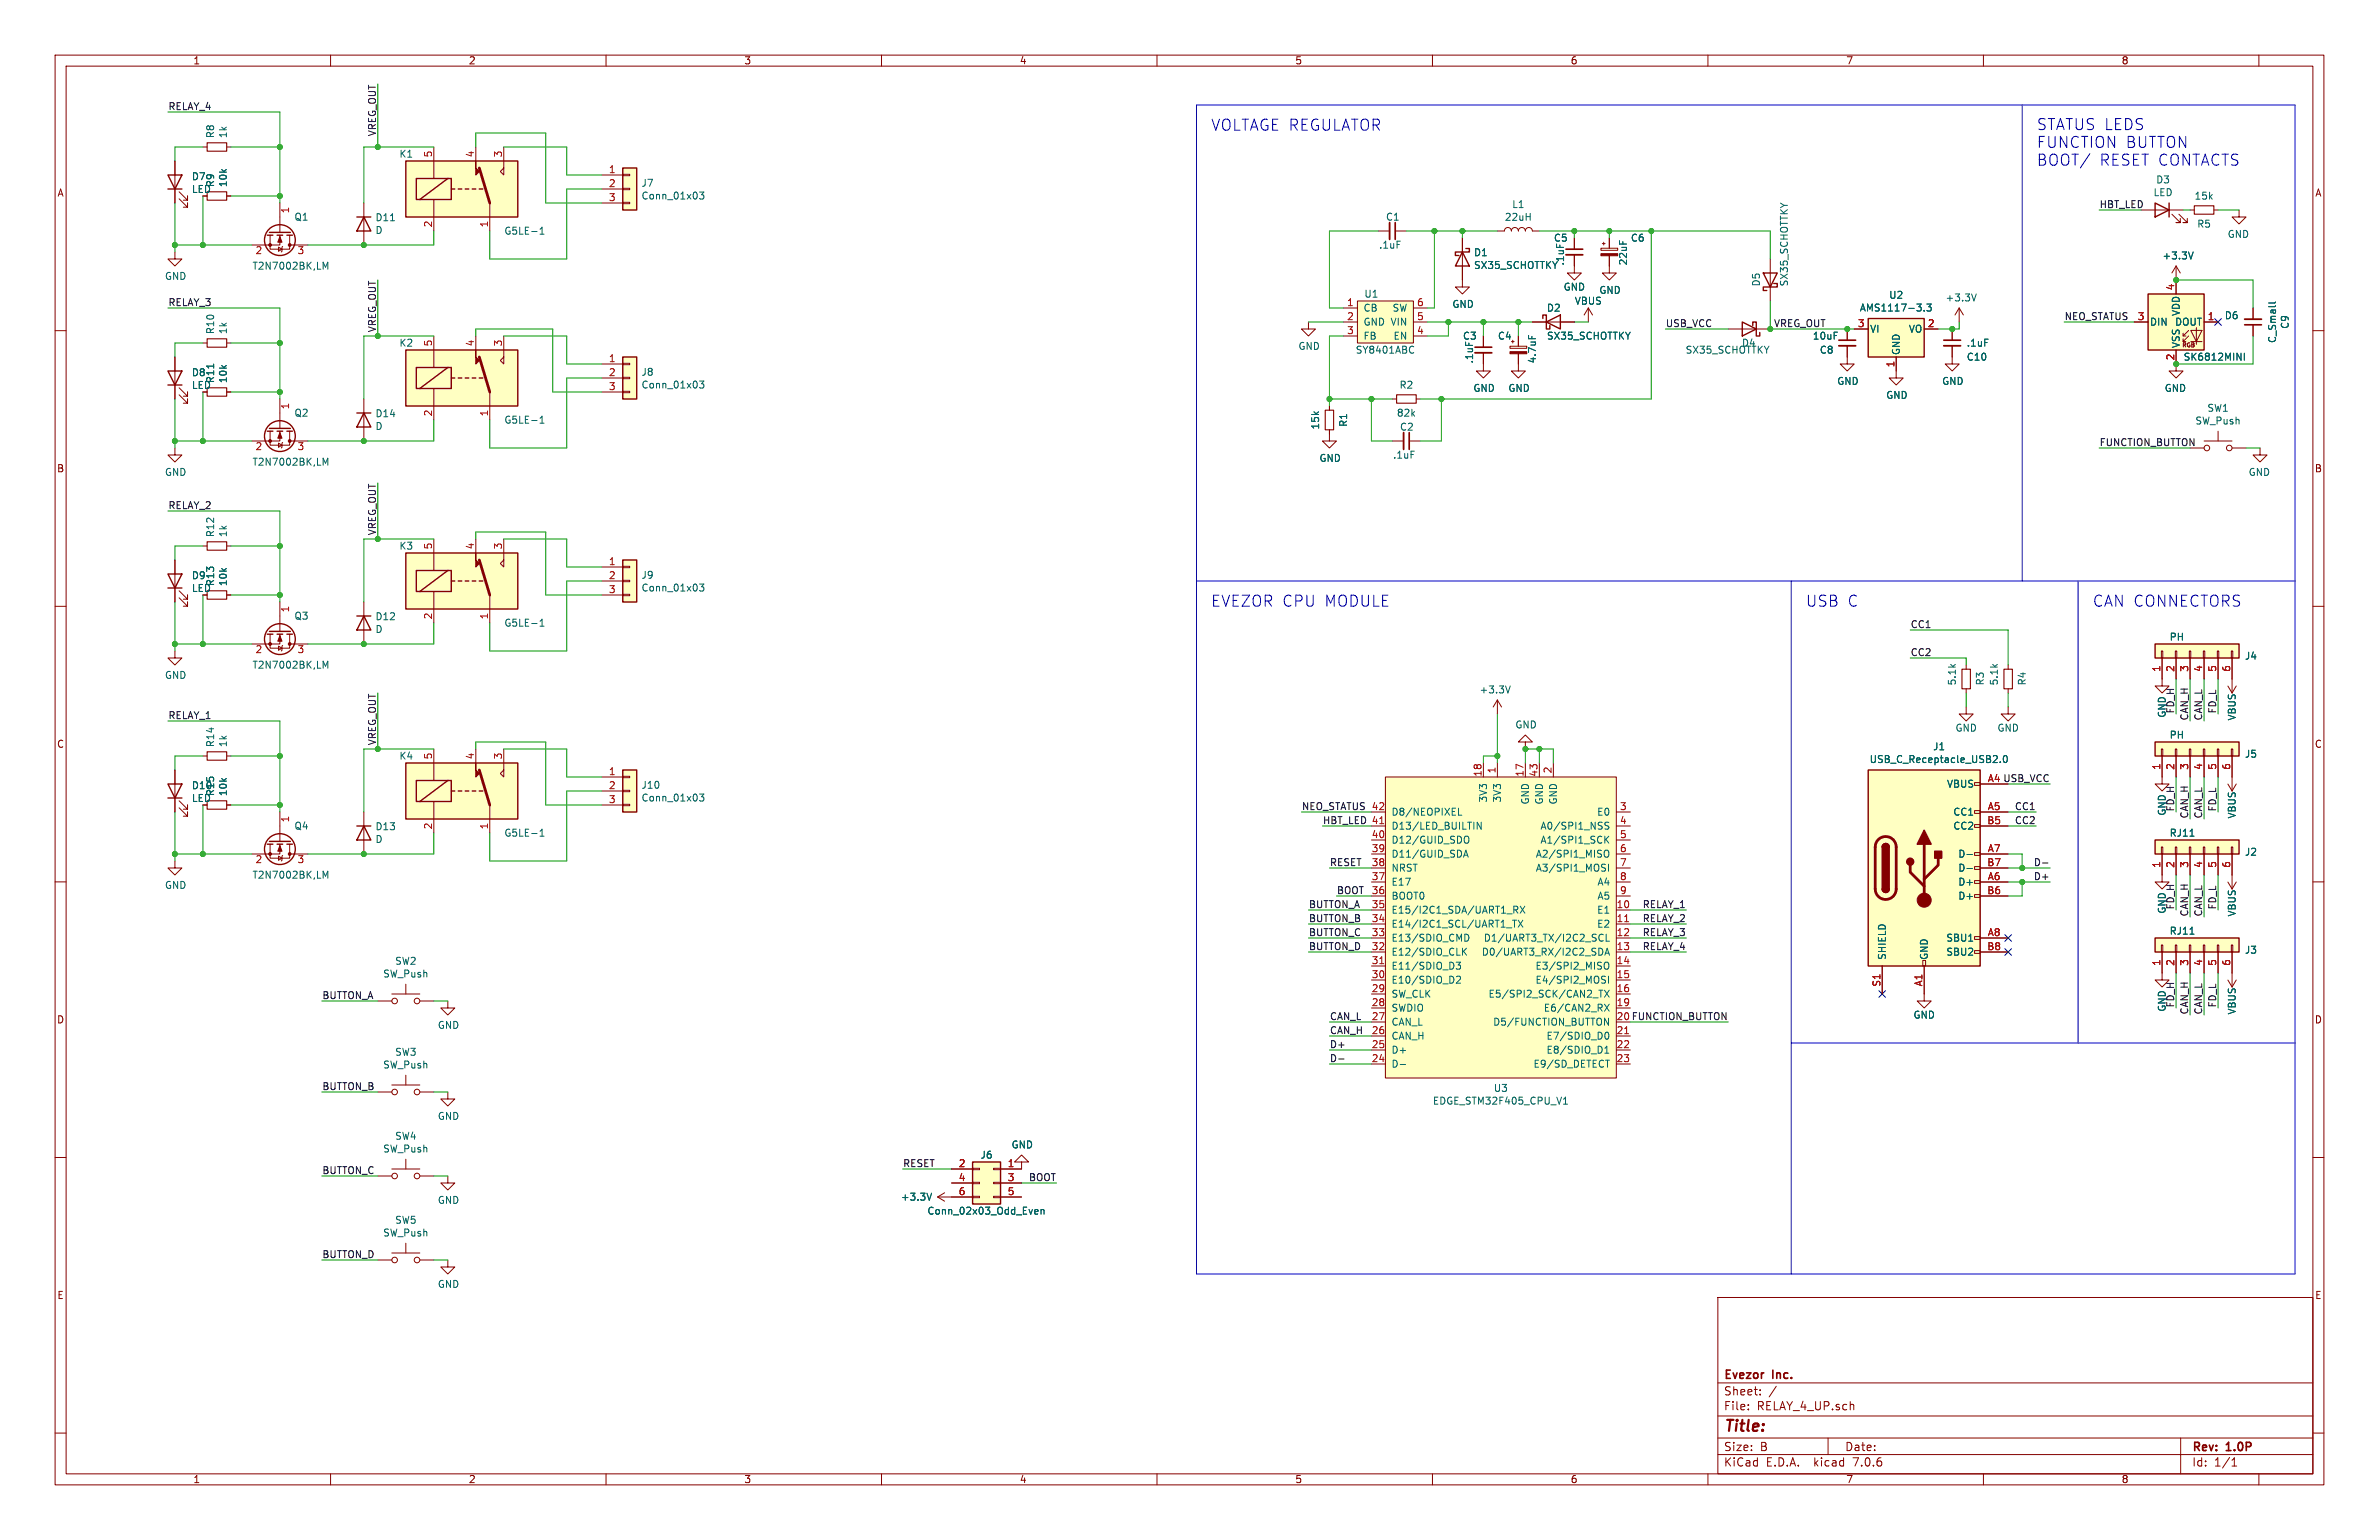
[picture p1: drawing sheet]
<svg xmlns="http://www.w3.org/2000/svg" width="432mm" height="279mm" viewBox="0 0 432 279" stroke-linecap="round" stroke-linejoin="round" font-family="sans-serif">
<defs><g id="words">
<g font-size="2.8" fill="#0000c2">
<text x="219.7" y="23.9">VOLTAGE REGULATOR</text>
<text x="369.6" y="23.8">STATUS LEDS</text>
<text x="369.6" y="27">FUNCTION BUTTON</text>
<text x="369.6" y="30.2">BOOT/</text>
<text x="381" y="30.2">RESET CONTACTS</text>
<text x="219.7" y="110.2">EVEZOR CPU MODULE</text>
<text x="327.7" y="110.2">USB C</text>
<text x="379.7" y="110.2">CAN CONNECTORS</text>
</g>
<text font-size="2.8" fill="#840000" x="312.8" y="260.3">Title:</text>
<g font-size="2.1" fill="#840000">
<text x="312.8" y="250.6">Evezor</text>
<text x="321.8" y="250.6">Inc.</text>
<text x="312.8" y="256.1">File:</text>
<text x="312.8" y="253.4">Sheet:</text>
<text x="318.9" y="256.1">RELAY_4_UP.sch</text>
<text x="312.8" y="263.5">Size:</text>
<text x="319.5" y="263.5">B</text>
<text x="334.8" y="263.5">Date:</text>
<text x="397.8" y="263.7">Rev:</text>
<text x="404.2" y="263.7">1.0P</text>
<text x="312.8" y="266.3">KiCad</text>
<text x="320.5" y="266.3">E.D.A.</text>
<text x="329.4" y="266.3">kicad</text>
<text x="336.6" y="266.3">7.0.6</text>
<text x="397.8" y="266.3">Id:</text>
<text x="401.9" y="266.3">1/1</text>
</g>
<g font-size="1.8" fill="#840000">
<text x="35" y="11.9">1</text>
<text x="85" y="11.9">2</text>
<text x="135" y="11.9">3</text>
<text x="185" y="11.9">4</text>
<text x="235" y="11.9">5</text>
<text x="285" y="11.9">6</text>
<text x="335" y="11.9">7</text>
<text x="385" y="11.9">8</text>
<text x="10.3" y="35.9">A</text>
<text x="34.7" y="35.2">LED</text>
<text x="420.1" y="35.9">A</text>
<text x="10.3" y="85.9">B</text>
<text x="420.1" y="85.9">B</text>
<text x="34.7" y="107.6">LED</text>
<text x="10.3" y="135.9">C</text>
<text x="420.1" y="135.9">C</text>
<text x="10.3" y="185.9">D</text>
<text x="420.1" y="185.9">D</text>
<text x="10.3" y="235.9">E</text>
<text x="420.1" y="235.9">E</text>
<text x="35" y="269.3">1</text>
<text x="85" y="269.3">2</text>
<text x="135" y="269.3">3</text>
<text x="185" y="269.3">4</text>
<text x="235" y="269.3">5</text>
<text x="285" y="269.3">6</text>
<text x="335" y="269.3">7</text>
<text x="385" y="269.3">8</text>
</g>
<g font-size="1.8" fill="#0f0f0f">
<text x="30.5" y="20.1">RELAY_4</text>
<text x="68.3" y="24.8" transform="rotate(-90 68.3 24.8)">VREG_OUT</text>
<text x="381" y="37.8">HBT_LED</text>
<text x="30.5" y="55.6">RELAY_3</text>
<text x="302.3" y="59.4">USB_VCC</text>
<text x="321.9" y="59.4">VREG_OUT</text>
<text x="374.6" y="58.2">NEO_STATUS</text>
<text x="68.3" y="60.4" transform="rotate(-90 68.3 60.4)">VREG_OUT</text>
<text x="381" y="81">FUNCTION_BUTTON</text>
<text x="30.5" y="92.4">RELAY_2</text>
<text x="68.3" y="97.2" transform="rotate(-90 68.3 97.2)">VREG_OUT</text>
<text x="346.7" y="114">CC1</text>
<text x="346.7" y="119.1">CC2</text>
<text x="30.5" y="130.5">RELAY_1</text>
<text x="394.7" y="129.5" transform="rotate(-90 394.7 129.5)">FD_H</text>
<text x="397.2" y="130.8" transform="rotate(-90 397.2 130.8)">CAN_H</text>
<text x="399.8" y="130.8" transform="rotate(-90 399.8 130.8)">CAN_L</text>
<text x="402.3" y="129.5" transform="rotate(-90 402.3 129.5)">FD_L</text>
<text x="68.3" y="135.3" transform="rotate(-90 68.3 135.3)">VREG_OUT</text>
<text x="360.7" y="142">A4 USB_VCC</text>
<text x="236.2" y="147.1">NEO_STATUS 42</text>
<text x="240" y="149.6">HBT_LED 41</text>
<text x="365.6" y="147.1">CC1</text>
<text x="365.6" y="149.6">CC2</text>
<text x="394.7" y="147.3" transform="rotate(-90 394.7 147.3)">FD_H</text>
<text x="397.2" y="148.6" transform="rotate(-90 397.2 148.6)">CAN_H</text>
<text x="399.8" y="148.6" transform="rotate(-90 399.8 148.6)">CAN_L</text>
<text x="402.3" y="147.3" transform="rotate(-90 402.3 147.3)">FD_L</text>
<text x="241.3" y="157.2">RESET</text>
<text x="369.1" y="157.2">D-</text>
<text x="369.1" y="159.8">D+</text>
<text x="237.5" y="167.4">BUTTON_B</text>
<text x="237.5" y="164.8">BUTTON_A</text>
<text x="242.6" y="162.3">BOOT</text>
<text x="298.1" y="167.4">RELAY_2</text>
<text x="298.1" y="164.8">RELAY_1</text>
<text x="394.7" y="165.1" transform="rotate(-90 394.7 165.1)">FD_H</text>
<text x="397.2" y="166.4" transform="rotate(-90 397.2 166.4)">CAN_H</text>
<text x="399.8" y="166.4" transform="rotate(-90 399.8 166.4)">CAN_L</text>
<text x="402.3" y="165.1" transform="rotate(-90 402.3 165.1)">FD_L</text>
<text x="237.5" y="172.5">BUTTON_D</text>
<text x="237.5" y="169.9">BUTTON_C</text>
<text x="298.1" y="169.9">RELAY_3</text>
<text x="298.1" y="172.5">RELAY_4</text>
<text x="58.4" y="181.3">BUTTON_A</text>
<text x="241.3" y="185.2">CAN_L</text>
<text x="293.3" y="185.2">20 FUNCTION_BUTTON</text>
<text x="394.7" y="182.9" transform="rotate(-90 394.7 182.9)">FD_H</text>
<text x="397.2" y="184.1" transform="rotate(-90 397.2 184.1)">CAN_H</text>
<text x="399.8" y="184.1" transform="rotate(-90 399.8 184.1)">CAN_L</text>
<text x="402.3" y="182.9" transform="rotate(-90 402.3 182.9)">FD_L</text>
<text x="241.3" y="187.7">CAN_H</text>
<text x="241.3" y="190.2">D+</text>
<text x="58.4" y="197.9">BUTTON_B</text>
<text x="241.3" y="192.8">D-</text>
<text x="58.4" y="213.1">BUTTON_C</text>
<text x="163.8" y="211.8">RESET</text>
<text x="186.7" y="214.4">BOOT</text>
<text x="58.4" y="228.3">BUTTON_D</text>
</g>
<g font-size="1.8" fill="#006464">
<text x="39.1" y="25.2" transform="rotate(-90 39.1 25.2)">R8</text>
<text x="41.4" y="25.2" transform="rotate(-90 41.4 25.2)">1k</text>
<text x="72.4" y="28.8">K1</text>
<text x="34.7" y="32.9">D7</text>
<text x="39.1" y="34.1" transform="rotate(-90 39.1 34.1)">R9</text>
<text x="41.4" y="34.1" transform="rotate(-90 41.4 34.1)">10k</text>
<text x="116.3" y="34.1">J7</text>
<text x="390.8" y="35.8">LED</text>
<text x="391.3" y="33.5">D3</text>
<text x="53.3" y="40.2">Q1</text>
<text x="68.1" y="40.3">D11</text>
<text x="116.3" y="36.4">Conn_01x03</text>
<text x="251.5" y="40.2">C1</text>
<text x="273" y="40.3">22uH</text>
<text x="274.4" y="37.9">L1</text>
<text x="398.2" y="36.4">15k</text>
<text x="398.7" y="41.5">R5</text>
<text x="68.1" y="42.6">D</text>
<text x="91.4" y="42.8">G5LE-1</text>
<text x="250.2" y="45.3">.1uF</text>
<text x="267.4" y="46.7">D1</text>
<text x="282" y="44">C5</text>
<text x="295.9" y="44">C6</text>
<text x="392.4" y="47.3">+3.3V</text>
<text x="404.2" y="43.4">GND</text>
<text x="29.8" y="51">GND</text>
<text x="267.4" y="49">SX35_SCHOTTKY</text>
<text x="283.7" y="52.9">GND</text>
<text x="284.1" y="48.3" transform="rotate(-90 284.1 48.3)">.1uF</text>
<text x="290.2" y="53.5">GND</text>
<text x="295.5" y="48.3" transform="rotate(-90 295.5 48.3)">22uF</text>
<text x="319.6" y="52.1" transform="rotate(-90 319.6 52.1)">D5</text>
<text x="324.7" y="52.1" transform="rotate(-90 324.7 52.1)">SX35_SCHOTTKY</text>
<text x="247.4" y="56.7">CB</text>
<text x="247.4" y="59.3">GND VIN</text>
<text x="247.5" y="54.2">U1</text>
<text x="252.7" y="56.7">SW</text>
<text x="263.5" y="56.1">GND</text>
<text x="280.7" y="56.7">D2</text>
<text x="285.7" y="55.5">VBUS</text>
<text x="337.5" y="56.7">AMS1117-3.3</text>
<text x="342.8" y="54.4">U2</text>
<text x="353" y="54.9">+3.3V</text>
<text x="390.1" y="59.3">DIN</text>
<text x="394.7" y="59.3">DOUT</text>
<text x="395.8" y="57.4" transform="rotate(-90 395.8 57.4)">VDD</text>
<text x="403.7" y="58.1">D6</text>
<text x="415.6" y="59.8" transform="rotate(-90 415.6 59.8)">C9</text>
<text x="39.1" y="60.7" transform="rotate(-90 39.1 60.7)">R10</text>
<text x="41.4" y="60.7" transform="rotate(-90 41.4 60.7)">1k</text>
<text x="72.4" y="63.1">K2</text>
<text x="235.6" y="63.7">GND</text>
<text x="246" y="64.4">SY8401ABC</text>
<text x="247.4" y="61.8">FB</text>
<text x="252.8" y="61.8">EN</text>
<text x="265.4" y="61.8">C3</text>
<text x="271.8" y="61.8">C4</text>
<text x="280.7" y="61.8">SX35_SCHOTTKY</text>
<text x="305.9" y="64.4">SX35_SCHOTTKY</text>
<text x="316.1" y="63.1">D4</text>
<text x="328.9" y="61.8">10uF</text>
<text x="330.2" y="64.4">C8</text>
<text x="339.3" y="60.6">VI</text>
<text x="345" y="64.5" transform="rotate(-90 345 64.5)">GND</text>
<text x="346.4" y="60.6">VO</text>
<text x="356.9" y="65.6">C10</text>
<text x="356.9" y="63.1">.1uF</text>
<text x="395.8" y="63.2" transform="rotate(-90 395.8 63.2)">VSS</text>
<text x="396.3" y="65.6">SK6812MINI</text>
<text x="413.3" y="62.3" transform="rotate(-90 413.3 62.3)">C_Small</text>
<text x="34.7" y="68.5">D8</text>
<text x="34.7" y="70.8">LED</text>
<text x="39.1" y="69.6" transform="rotate(-90 39.1 69.6)">R11</text>
<text x="41.4" y="69.6" transform="rotate(-90 41.4 69.6)">10k</text>
<text x="116.3" y="68.4">J8</text>
<text x="116.3" y="70.7">Conn_01x03</text>
<text x="253.9" y="70.7">R2</text>
<text x="267.3" y="71.3">GND</text>
<text x="267.6" y="66" transform="rotate(-90 267.6 66)">.1uF</text>
<text x="273.7" y="71.3">GND</text>
<text x="279" y="66" transform="rotate(-90 279 66)">4.7uF</text>
<text x="333.4" y="70">GND</text>
<text x="352.4" y="70">GND</text>
<text x="392.8" y="71.3">GND</text>
<text x="53.3" y="75.8">Q2</text>
<text x="68.1" y="75.9">D14</text>
<text x="91.4" y="77.1">G5LE-1</text>
<text x="244.7" y="77.5" transform="rotate(-90 244.7 77.5)">R1</text>
<text x="253.4" y="75.8">82k</text>
<text x="342.3" y="72.6">GND</text>
<text x="398.4" y="77.2">SW_Push</text>
<text x="400.6" y="74.9">SW1</text>
<text x="68.1" y="78.2">D</text>
<text x="239.4" y="84">GND</text>
<text x="239.6" y="78" transform="rotate(-90 239.6 78)">15k</text>
<text x="252.7" y="83.4">.1uF</text>
<text x="254" y="78.3">C2</text>
<text x="29.8" y="86.5">GND</text>
<text x="408" y="86.5">GND</text>
<text x="39.1" y="97.6" transform="rotate(-90 39.1 97.6)">R12</text>
<text x="41.4" y="97.6" transform="rotate(-90 41.4 97.6)">1k</text>
<text x="72.4" y="99.9">K3</text>
<text x="34.7" y="105.3">D9</text>
<text x="39.1" y="106.4" transform="rotate(-90 39.1 106.4)">R13</text>
<text x="41.4" y="106.4" transform="rotate(-90 41.4 106.4)">10k</text>
<text x="116.3" y="105.2">J9</text>
<text x="116.3" y="107.5">Conn_01x03</text>
<text x="53.3" y="112.6">Q3</text>
<text x="68.1" y="112.7">D12</text>
<text x="91.4" y="113.9">G5LE-1</text>
<text x="68.1" y="115">D</text>
<text x="393.7" y="116.4">PH</text>
<text x="407.4" y="119.9">J4</text>
<text x="29.8" y="123.4">GND</text>
<text x="355.2" y="124.5" transform="rotate(-90 355.2 124.5)">5.1k</text>
<text x="360.3" y="124.5" transform="rotate(-90 360.3 124.5)">R3</text>
<text x="362.8" y="124.5" transform="rotate(-90 362.8 124.5)">5.1k</text>
<text x="367.9" y="124.5" transform="rotate(-90 367.9 124.5)">R4</text>
<text x="268.5" y="126">+3.3V</text>
<text x="393.3" y="130.3" transform="rotate(-90 393.3 130.3)">GND</text>
<text x="406" y="130.8" transform="rotate(-90 406 130.8)">VBUS</text>
<text x="39.1" y="135.7" transform="rotate(-90 39.1 135.7)">R14</text>
<text x="41.4" y="135.7" transform="rotate(-90 41.4 135.7)">1k</text>
<text x="274.9" y="132.4">GND</text>
<text x="350.8" y="136.3">J1</text>
<text x="354.8" y="132.9">GND</text>
<text x="362.5" y="132.9">GND</text>
<text x="393.7" y="134.2">PH</text>
<text x="407.4" y="137.7">J5</text>
<text x="34.7" y="143.4">D10</text>
<text x="72.4" y="138">K4</text>
<text x="116.3" y="143.3">J10</text>
<text x="339.3" y="138.6">USB_C_Receptacle_USB2.0</text>
<text x="353.3" y="143.1">VBUS</text>
<text x="34.7" y="145.7">LED</text>
<text x="39.1" y="144.5" transform="rotate(-90 39.1 144.5)">R15</text>
<text x="41.4" y="144.5" transform="rotate(-90 41.4 144.5)">10k</text>
<text x="116.3" y="145.6">Conn_01x03</text>
<text x="252.5" y="148.2">D8/NEOPIXEL</text>
<text x="270.1" y="145.7" transform="rotate(-90 270.1 145.7)">3V3</text>
<text x="272.6" y="145.7" transform="rotate(-90 272.6 145.7)">3V3</text>
<text x="277.7" y="146.1" transform="rotate(-90 277.7 146.1)">GND</text>
<text x="280.3" y="146.1" transform="rotate(-90 280.3 146.1)">GND</text>
<text x="282.8" y="146.1" transform="rotate(-90 282.8 146.1)">GND</text>
<text x="289.8" y="148.2">E0</text>
<text x="354.4" y="148.2">CC1</text>
<text x="393.3" y="148.1" transform="rotate(-90 393.3 148.1)">GND</text>
<text x="406" y="148.6" transform="rotate(-90 406 148.6)">VBUS</text>
<text x="53.3" y="150.7">Q4</text>
<text x="68.1" y="150.8">D13</text>
<text x="68.1" y="153.1">D</text>
<text x="91.4" y="152">G5LE-1</text>
<text x="252.5" y="155.8">D11/GUID_SDA</text>
<text x="252.5" y="153.3">D12/GUID_SDO</text>
<text x="252.5" y="150.7">D13/LED_BUILTIN</text>
<text x="278.7" y="155.8">A2/SPI1_MISO</text>
<text x="279.5" y="150.7">A0/SPI1_NSS</text>
<text x="279.5" y="153.3">A1/SPI1_SCK</text>
<text x="354.4" y="150.7">CC2</text>
<text x="355.3" y="155.8">D-</text>
<text x="393.7" y="152">RJ11</text>
<text x="407.4" y="155.4">J2</text>
<text x="29.8" y="161.5">GND</text>
<text x="252.5" y="160.9">E17</text>
<text x="252.5" y="158.3">NRST</text>
<text x="278.7" y="158.3">A3/SPI1_MOSI</text>
<text x="289.9" y="160.9">A4</text>
<text x="355.3" y="160.9">D+</text>
<text x="355.3" y="158.3">D-</text>
<text x="252.5" y="166">E15/I2C1_SDA/UART1_RX</text>
<text x="252.5" y="163.4">BOOT0</text>
<text x="289.8" y="166">E1</text>
<text x="289.9" y="163.4">A5</text>
<text x="355.3" y="163.4">D+</text>
<text x="393.3" y="165.9" transform="rotate(-90 393.3 165.9)">GND</text>
<text x="406" y="166.4" transform="rotate(-90 406 166.4)">VBUS</text>
<text x="252.5" y="173.6">E12/SDIO_CLK</text>
<text x="252.5" y="171">E13/SDIO_CMD</text>
<text x="252.5" y="168.5">E14/I2C1_SCL/UART1_TX</text>
<text x="268.9" y="173.6">D0/UART3_RX/I2C2_SDA</text>
<text x="269.2" y="171">D1/UART3_TX/I2C2_SCL</text>
<text x="289.8" y="168.5">E2</text>
<text x="353.2" y="171">SBU1</text>
<text x="353.2" y="173.6">SBU2</text>
<text x="393.7" y="169.8">RJ11</text>
<text x="407.4" y="173.2">J3</text>
<text x="69.4" y="177.5">SW_Push</text>
<text x="71.6" y="175.2">SW2</text>
<text x="252.5" y="178.7">E10/SDIO_D2</text>
<text x="252.5" y="176.1">E11/SDIO_D3</text>
<text x="278.6" y="176.1">E3/SPI2_MISO</text>
<text x="278.6" y="178.7">E4/SPI2_MOSI</text>
<text x="342.5" y="174.2" transform="rotate(-90 342.5 174.2)">SHIELD</text>
<text x="350.1" y="174.2" transform="rotate(-90 350.1 174.2)">GND</text>
<text x="252.5" y="183.7">SWDIO</text>
<text x="252.5" y="181.2">SW_CLK</text>
<text x="270.1" y="181.2">E5/SPI2_SCK/CAN2_TX</text>
<text x="280.1" y="183.7">E6/CAN2_RX</text>
<text x="347.2" y="185">GND</text>
<text x="393.3" y="183.6" transform="rotate(-90 393.3 183.6)">GND</text>
<text x="406" y="184.2" transform="rotate(-90 406 184.2)">VBUS</text>
<text x="71.6" y="191.7">SW3</text>
<text x="79.4" y="186.9">GND</text>
<text x="252.5" y="191.4">D+</text>
<text x="252.5" y="188.8">CAN_H</text>
<text x="252.5" y="186.3">CAN_L</text>
<text x="270.9" y="186.3">D5/FUNCTION_BUTTON</text>
<text x="280.6" y="188.8">E7/SDIO_D0</text>
<text x="280.6" y="191.4">E8/SDIO_D1</text>
<text x="69.4" y="194.1">SW_Push</text>
<text x="252.5" y="193.9">D-</text>
<text x="278.2" y="193.9">E9/SD_DETECT</text>
<text x="79.4" y="203.4">GND</text>
<text x="260" y="200.6">EDGE_STM32F405_CPU_V1</text>
<text x="271" y="198.3">U3</text>
<text x="69.4" y="209.3">SW_Push</text>
<text x="71.6" y="207">SW4</text>
<text x="183.5" y="208.6">GND</text>
<text x="177.9" y="210.4">J6</text>
<text x="79.4" y="218.6">GND</text>
<text x="163.4" y="218">+3.3V</text>
<text x="168.2" y="220.6">Conn_02x03_Odd_Even</text>
<text x="69.4" y="224.5">SW_Push</text>
<text x="71.6" y="222.2">SW5</text>
<text x="79.4" y="233.9">GND</text>
</g>
<g font-size="1.8" fill="#a90000">
<text x="78.5" y="28.6" transform="rotate(-90 78.5 28.6)">5</text>
<text x="86.1" y="28.6" transform="rotate(-90 86.1 28.6)">4</text>
<text x="91.2" y="28.6" transform="rotate(-90 91.2 28.6)">3</text>
<text x="110.4" y="31.5">1</text>
<text x="110.4" y="34">2</text>
<text x="52.8" y="38.8" transform="rotate(-90 52.8 38.8)">1</text>
<text x="78.5" y="41.3" transform="rotate(-90 78.5 41.3)">2</text>
<text x="88.6" y="41.3" transform="rotate(-90 88.6 41.3)">1</text>
<text x="110.4" y="36.6">3</text>
<text x="46.3" y="46.4">2</text>
<text x="53.9" y="46.4">3</text>
<text x="394.7" y="52.8" transform="rotate(-90 394.7 52.8)">4</text>
<text x="244.4" y="55.6">1</text>
<text x="244.4" y="58.2">2</text>
<text x="257.1" y="58.2">5</text>
<text x="257.1" y="55.6">6</text>
<text x="337.1" y="59.4">3</text>
<text x="349.8" y="59.4">2</text>
<text x="387.9" y="58.2">3</text>
<text x="400.6" y="58.2">1</text>
<text x="78.5" y="62.9" transform="rotate(-90 78.5 62.9)">5</text>
<text x="86.1" y="62.9" transform="rotate(-90 86.1 62.9)">4</text>
<text x="91.2" y="62.9" transform="rotate(-90 91.2 62.9)">3</text>
<text x="110.4" y="65.8">1</text>
<text x="244.4" y="60.7">3</text>
<text x="257.1" y="60.7">4</text>
<text x="394.7" y="65.5" transform="rotate(-90 394.7 65.5)">2</text>
<text x="110.4" y="68.3">2</text>
<text x="110.4" y="70.9">3</text>
<text x="343.9" y="66.7" transform="rotate(-90 343.9 66.7)">1</text>
<text x="52.8" y="74.4" transform="rotate(-90 52.8 74.4)">1</text>
<text x="78.5" y="75.6" transform="rotate(-90 78.5 75.6)">2</text>
<text x="88.6" y="75.6" transform="rotate(-90 88.6 75.6)">1</text>
<text x="46.3" y="82">2</text>
<text x="53.9" y="82">3</text>
<text x="78.5" y="99.8" transform="rotate(-90 78.5 99.8)">5</text>
<text x="86.1" y="99.8" transform="rotate(-90 86.1 99.8)">4</text>
<text x="91.2" y="99.8" transform="rotate(-90 91.2 99.8)">3</text>
<text x="110.4" y="102.6">1</text>
<text x="110.4" y="105.2">2</text>
<text x="110.4" y="107.7">3</text>
<text x="52.8" y="111.2" transform="rotate(-90 52.8 111.2)">1</text>
<text x="78.5" y="112.5" transform="rotate(-90 78.5 112.5)">2</text>
<text x="88.6" y="112.5" transform="rotate(-90 88.6 112.5)">1</text>
<text x="46.3" y="118.8">2</text>
<text x="53.9" y="118.8">3</text>
<text x="392.2" y="122" transform="rotate(-90 392.2 122)">1</text>
<text x="394.7" y="122" transform="rotate(-90 394.7 122)">2</text>
<text x="397.3" y="122" transform="rotate(-90 397.3 122)">3</text>
<text x="399.8" y="122" transform="rotate(-90 399.8 122)">4</text>
<text x="402.3" y="122" transform="rotate(-90 402.3 122)">5</text>
<text x="404.9" y="122" transform="rotate(-90 404.9 122)">6</text>
<text x="78.5" y="137.9" transform="rotate(-90 78.5 137.9)">5</text>
<text x="86.1" y="137.9" transform="rotate(-90 86.1 137.9)">4</text>
<text x="91.2" y="137.9" transform="rotate(-90 91.2 137.9)">3</text>
<text x="110.4" y="140.7">1</text>
<text x="110.4" y="143.3">2</text>
<text x="269" y="141" transform="rotate(-90 269 141)">18</text>
<text x="271.5" y="140.4" transform="rotate(-90 271.5 140.4)">1</text>
<text x="276.6" y="141" transform="rotate(-90 276.6 141)">17</text>
<text x="279.1" y="141" transform="rotate(-90 279.1 141)">43</text>
<text x="281.7" y="140.4" transform="rotate(-90 281.7 140.4)">2</text>
<text x="360.7" y="142">A4</text>
<text x="392.2" y="139.8" transform="rotate(-90 392.2 139.8)">1</text>
<text x="394.7" y="139.8" transform="rotate(-90 394.7 139.8)">2</text>
<text x="397.3" y="139.8" transform="rotate(-90 397.3 139.8)">3</text>
<text x="399.8" y="139.8" transform="rotate(-90 399.8 139.8)">4</text>
<text x="402.3" y="139.8" transform="rotate(-90 402.3 139.8)">5</text>
<text x="404.9" y="139.8" transform="rotate(-90 404.9 139.8)">6</text>
<text x="52.8" y="149.3" transform="rotate(-90 52.8 149.3)">1</text>
<text x="110.4" y="145.8">3</text>
<text x="293.9" y="147.1">3</text>
<text x="293.9" y="149.6">4</text>
<text x="360.6" y="149.6">B5</text>
<text x="360.7" y="147.1">A5</text>
<text x="78.5" y="150.6" transform="rotate(-90 78.5 150.6)">2</text>
<text x="88.6" y="150.6" transform="rotate(-90 88.6 150.6)">1</text>
<text x="248.9" y="154.7">39</text>
<text x="248.9" y="152.1">40</text>
<text x="293.9" y="152.1">5</text>
<text x="293.9" y="154.7">6</text>
<text x="360.7" y="154.7">A7</text>
<text x="46.3" y="156.9">2</text>
<text x="53.9" y="156.9">3</text>
<text x="248.9" y="159.8">37</text>
<text x="248.9" y="157.2">38</text>
<text x="293.9" y="157.2">7</text>
<text x="293.9" y="159.8">8</text>
<text x="360.6" y="157.2">B7</text>
<text x="360.7" y="159.8">A6</text>
<text x="392.2" y="157.6" transform="rotate(-90 392.2 157.6)">1</text>
<text x="394.7" y="157.6" transform="rotate(-90 394.7 157.6)">2</text>
<text x="397.3" y="157.6" transform="rotate(-90 397.3 157.6)">3</text>
<text x="399.8" y="157.6" transform="rotate(-90 399.8 157.6)">4</text>
<text x="402.3" y="157.6" transform="rotate(-90 402.3 157.6)">5</text>
<text x="404.9" y="157.6" transform="rotate(-90 404.9 157.6)">6</text>
<text x="248.9" y="167.4">34</text>
<text x="248.9" y="164.8">35</text>
<text x="248.9" y="162.3">36</text>
<text x="293.3" y="164.8">10</text>
<text x="293.3" y="167.4">11</text>
<text x="293.9" y="162.3">9</text>
<text x="360.6" y="162.3">B6</text>
<text x="248.9" y="172.5">32</text>
<text x="248.9" y="169.9">33</text>
<text x="293.3" y="169.9">12</text>
<text x="293.3" y="172.5">13</text>
<text x="360.6" y="172.5">B8</text>
<text x="360.7" y="169.9">A8</text>
<text x="248.9" y="177.5">30</text>
<text x="248.9" y="175">31</text>
<text x="293.3" y="175">14</text>
<text x="293.3" y="177.5">15</text>
<text x="341.4" y="179.1" transform="rotate(-90 341.4 179.1)">S1</text>
<text x="349" y="179.1" transform="rotate(-90 349 179.1)">A1</text>
<text x="392.2" y="175.3" transform="rotate(-90 392.2 175.3)">1</text>
<text x="394.7" y="175.3" transform="rotate(-90 394.7 175.3)">2</text>
<text x="397.3" y="175.3" transform="rotate(-90 397.3 175.3)">3</text>
<text x="399.8" y="175.3" transform="rotate(-90 399.8 175.3)">4</text>
<text x="402.3" y="175.3" transform="rotate(-90 402.3 175.3)">5</text>
<text x="404.9" y="175.3" transform="rotate(-90 404.9 175.3)">6</text>
<text x="248.9" y="185.2">27</text>
<text x="248.9" y="182.6">28</text>
<text x="248.9" y="180.1">29</text>
<text x="293.3" y="180.1">16</text>
<text x="293.3" y="182.6">19</text>
<text x="248.9" y="190.2">25</text>
<text x="248.9" y="187.7">26</text>
<text x="293.3" y="187.7">21</text>
<text x="293.3" y="190.2">22</text>
<text x="248.9" y="192.8">24</text>
<text x="293.3" y="192.8">23</text>
<text x="173.9" y="211.8">2</text>
<text x="173.9" y="214.4">4</text>
<text x="182.8" y="211.8">1</text>
<text x="182.8" y="214.4">3</text>
<text x="173.9" y="216.9">6</text>
<text x="182.8" y="216.9">5</text>
</g>
<text font-size="1.1" fill="#840000" x="396" y="63.2">RGB</text>
</g></defs>
<g fill="none" stroke="#840000" stroke-width=".18">
<path d="M10 10h411.8v259.4h-411.8zM12 12h407.8v255.4h-407.8zM60 10v2M110 10v2M160 10v2M210 10v2M260 10v2M310 10v2M360 10v2M410 10v2M31.7 29.2v7.6M32.5 36.1l1.5 1.5v-.8v.8h-.7"/>
<path d="M32.5 34.8l1.5 1.5v-.7v.7h-.7M36.8 26.7h.8M41.1 35.6h.8M41.1 26.7h.8M50.8 36.8v5.4M66 36.8v7.7M78.7 26.7v5.7M78.7 36.2v5.7M86.4 26.7v2.5M88.9 36.8v5.1M91.4 26.7v5.1l-.6-.7 .6-.6M109.2 31.8h3.8"/>
<path d="M109.2 34.3h3.8M109.2 36.8h3.8M113 36.7h1.3v.3h-1.3zM113 34.2h1.3v.2h-1.3zM113 31.6h1.3v.3h-1.3zM388.6 38.1h7.6M394.2 38.9l1.5 1.5h-.7h.7v-.8M395.5 38.9l1.5 1.5h-.8h.8v-.8M397.5 38.1h.8M401.8 38.1h.8M406.4 38.1v1.3h-1.3l1.3 1.2 1.3-1.2h-1.3M10 60h2"/>
<path d="M31.7 45.7v1.3h1.3l-1.3 1.3-1.2-1.3h1.2M49 42.7v2.5h3.6v-2.5M50.5 44.8l.7 .4-.7 .4zM50.8 42.7v1.8h-5.1M51.3 44.7l-.1 .1v.8l-.1 .1M52.6 44.5h3.3M237.5 58.4v1.3h1.3l-1.3 1.3-1.3-1.3h1.3M243.8 58.4h2.6M243.8 55.9h2.6M246.4 54.6h10.1v7.6h-10.1zM250.2 41.9h2M253.2 41.9h2.1"/>
<path d="M256.5 58.4h2.6M256.5 55.9h2.6M265.4 43.2v8.9h1.3l-1.3 1.2-1.2-1.2h1.2M271.8 41.9h1.2a.64 .64 0 0 1 .7-.6 .64 .64 0 0 1 .6 .6 .64 .64 0 0 1 .7-.6 .64 .64 0 0 1 .6 .6 .64 .64 0 0 1 .6-.6 .64 .64 0 0 1 .7 .6 .64 .64 0 0 1 .6-.6 .64 .64 0 0 1 .6 .6h1.3M278.1 58.4h7.6M285.7 46.2v3.3h1.3l-1.3 1.3-1.2-1.3h1.2M285.7 43.2v2M288.3 55.9l-.8 1.3M288.3 55.9v2.5M288.3 55.9l.8 1.3M290.6 45h3v.4h-3zM290.8 44.2h.5"/>
<path d="M291.1 43.9v.6M292.1 46.4v3.1h1.3l-1.3 1.3-1.3-1.3h1.3M292.1 43.2v1.8M313.7 59.7h7.6M321.3 47v7.6M335.3 59.7v2M336.5 59.7h2.6M349.2 59.7h2.6M354.3 59.7v2M355.6 55.9l-.8 1.3M355.6 55.9v2.5M355.6 55.9l.8 1.3"/>
<path d="M387.3 58.4h2.6M395 48.3l-.8 1.2M395 48.3v5M395 48.3l.7 1.2M397.3 59.9l-1.1 1.1v-.5M397.6 59.9h2.1l-1 2.1zM398.7 59.4v3.1M400 58.4h2.6M408.9 55.9v2M408.9 58.9v2.1M419.8 60h2M31.7 64.8v7.6"/>
<path d="M32.5 71.6l1.5 1.6v-.8v.8h-.7M32.5 70.4l1.5 1.5v-.8v.8h-.7M36.8 62.2h.8M41.1 71.1h.8M41.1 62.2h.8M49 78.2v2.6h3.6v-2.6M50.8 78.2v1.8h-5.1M50.8 72.4v5.3M66 72.4v7.6M78.7 61v5.7M78.7 70.5v5.7M86.4 61v2.5"/>
<path d="M88.9 71.1v5.1M91.4 61v5l-.6-.6 .6-.6M109.2 71.1h3.8M109.2 66h3.8M109.2 68.6h3.8M113 71h1.3v.2h-1.3zM113 68.5h1.3v.2h-1.3zM113 65.9h1.3v.3h-1.3zM241.3 78v2h1.3l-1.3 1.3-1.3-1.3h1.3M241.3 73.7v.7M243.8 61h2.6M252.7 72.4h.8"/>
<path d="M256.5 61h2.6M257 72.4h.8M269.2 64v3.3h1.3l-1.3 1.3-1.2-1.3h1.2M269.2 61v2M274.1 62.8h3v.4h-3zM274.3 62h.5M275.6 64.2v3.1h1.3l-1.3 1.3-1.3-1.3h1.3M275.6 61v1.8M335.3 62.7v3.3h1.2l-1.2 1.3-1.3-1.3h1.3M344.2 64.8v3.8h1.2l-1.2 1.3-1.3-1.3h1.3M354.3 62.7v3.3h1.3l-1.3 1.3-1.2-1.3h1.2M395 63.5v3.8h-1.3l1.3 1.3 1.2-1.3h-1.2"/>
<path d="M396.2 62h.5M396.2 61h.5M397.3 61l-1.1 1v-.5M397.6 62h2.1M402.6 78.2v1.8M31.7 81.3v1.3h1.3l-1.3 1.2-1.2-1.2h1.2M36.8 99.1h.8M41.1 99.1h.8M50.5 80.4l.7 .4-.7 .4zM51.3 80.3l-.1 .1v.8l-.1 .1M52.6 80h3.3M78.7 97.8v5.7"/>
<path d="M86.4 97.8v2.5M91.4 97.8v5.1l-.6-.7 .6-.6M252.7 80h2.1M255.8 80h2M397.5 81.3h2.5M400 80h5.1M405.1 81.3h2.6M410.2 81.3v1.3h-1.3l1.3 1.2 1.3-1.2h-1.3M10 110h2M31.7 118.1v1.3h1.3l-1.3 1.3-1.2-1.3h1.2M31.7 101.6v7.6M32.5 108.5l1.5 1.5v-.8v.8h-.7"/>
<path d="M32.5 107.2l1.5 1.5v-.7v.7h-.7M41.1 108h.8M49 115.1v2.5h3.6v-2.5M50.5 117.2l.7 .4-.7 .4zM50.8 115.1v1.7h-5.1M50.8 109.2v5.4M51.3 117.1l-.1 .1v.8l-.1 .1M52.6 116.8h3.3M66 109.2v7.6M78.7 107.3v5.7M88.9 108v5M109.2 102.9h3.8"/>
<path d="M109.2 105.4h3.8M109.2 108h3.8M113 107.8h1.3v.3h-1.3zM113 105.3h1.3v.2h-1.3zM113 102.7h1.3v.3h-1.3zM392.3 118.1h.3v1.3h-.3zM392.4 119.4v5.1h1.3l-1.3 1.2-1.2-1.2h1.2M394.8 118.1h.3v1.3h-.3zM395 119.4v3.8M397.4 118.1h.2v1.3h-.2zM397.5 119.4v3.8M399.9 118.1h.3v1.3h-.3z"/>
<path d="M400 119.4v3.8M402.5 118.1h.2v1.3h-.2zM402.6 119.4v3.8M405 118.1h.3v1.3h-.3zM405.1 119.4v6.3M419.8 110h2M31.7 139.7v7.6M36.8 137.2h.8M41.1 137.2h.8M78.7 135.9v5.7M86.4 135.9v2.5M91.4 135.9v5.1l-.6-.7 .6-.6"/>
<path d="M269.2 138.4v2.6M271.8 127v2.5M271.8 138.4v2.6M271.8 127l.7 1.3M271.8 127l-.8 1.3M276.9 134.6h-1.3l1.3-1.2 1.2 1.2h-1.2v1.3M276.9 138.4v2.6M279.4 138.4v2.6M281.9 138.4v2.6M356.9 128.3v1.2h1.2l-1.2 1.3-1.3-1.3h1.3M356.9 120.7v.7M356.9 125v.7"/>
<path d="M364.5 128.3v1.2h1.3l-1.3 1.3-1.3-1.3h1.3M364.5 120.7v.7M364.5 125v.7M392.3 135.9h.3v1.3h-.3zM392.4 137.2v5h1.3l-1.3 1.3-1.2-1.3h1.2M394.8 135.9h.3v1.3h-.3zM395 137.2v3.8M397.4 135.9h.2v1.3h-.2zM397.5 137.2v3.8M399.9 135.9h.3v1.3h-.3zM400 137.2v3.8M402.5 135.9h.2v1.3h-.2z"/>
<path d="M402.6 137.2v3.8M404.4 124.5l.7 1.2M405 135.9h.3v1.3h-.3zM405.1 137.2v6.3M405.9 124.5l-.8 1.2M10 160h2M31.7 156.2v1.3h1.3l-1.3 1.3-1.2-1.3h1.2M32.5 146.6l1.5 1.5v-.8v.8h-.7M32.5 145.3l1.5 1.5v-.7v.7h-.7M41.1 146.1h.8M49 153.2v2.5h3.6v-2.5M50.5 155.3l.7 .4-.7 .4z"/>
<path d="M50.8 153.2v1.7h-5.1M50.8 147.3v5.4M51.3 155.2l-.1 .1v.8l-.1 .1M52.6 154.9h3.3M66 147.3v7.6M78.7 145.4v5.7M88.9 146.1v5M109.2 141h3.8M109.2 143.5h3.8M109.2 146.1h3.8M113 145.9h1.3v.3h-1.3zM113 143.4h1.3v.2h-1.3z"/>
<path d="M113 140.8h1.3v.3h-1.3zM248.9 147.3h2.6M248.9 157.5h2.6M248.9 154.9h2.6M248.9 149.9h2.6M248.9 152.4h2.6M251.5 141h41.9v54.6h-41.9zM293.4 147.3h2.5M293.4 157.5h2.5M293.4 154.9h2.5M293.4 149.9h2.5M293.4 152.4h2.5"/>
<path d="M358.4 159.8h1v.5h-1zM358.4 157.2h1v.5h-1zM358.4 154.7h1v.5h-1zM358.4 149.6h1v.5h-1zM358.4 147.1h1v.5h-1zM358.4 142h1v.5h-1zM359.4 147.3h5.1M359.4 157.5h5.1M359.4 154.9h5.1M359.4 149.9h5.1M359.4 142.2h5.1M392.3 153.7h.3v1.2h-.3z"/>
<path d="M392.4 154.9v5.1h1.3l-1.3 1.3-1.2-1.3h1.2M394.8 153.7h.3v1.2h-.3zM395 154.9v3.9M397.4 153.7h.2v1.2h-.2zM397.5 154.9v3.9M399.9 153.7h.3v1.2h-.3zM400 154.9v3.9M402.5 153.7h.2v1.2h-.2zM402.6 154.9v3.9M404.4 142.2l.7 1.3M405 153.7h.3v1.2h-.3zM405.1 154.9v6.4"/>
<path d="M405.9 142.2l-.8 1.3M419.8 160h2M73.7 178.6v1.7M248.9 165.1h2.6M248.9 167.6h2.6M248.9 170.2h2.6M248.9 172.7h2.6M248.9 175.3h2.6M248.9 177.8h2.6M248.9 162.6h2.6M248.9 160h2.6M293.4 165.1h2.5"/>
<path d="M293.4 167.6h2.5M293.4 170.2h2.5M293.4 172.7h2.5M293.4 175.3h2.5M293.4 177.8h2.5M293.4 162.6h2.5M293.4 160h2.5M341.6 175.3v5M349 174.2h.5v1.1h-.5zM349.2 175.3v6.3h1.3l-1.3 1.3-1.2-1.3h1.2M358.4 172.5h1v.5h-1zM358.4 169.9h1v.5h-1z"/>
<path d="M358.4 162.3h1v.5h-1zM359.4 170.2h5.1M359.4 172.7h5.1M359.4 162.6h5.1M359.4 160h5.1M392.3 171.5h.3v1.2h-.3zM392.4 172.7v5.1h1.3l-1.3 1.3-1.2-1.3h1.2M394.8 171.5h.3v1.2h-.3zM395 172.7v3.8M397.4 171.5h.2v1.2h-.2zM397.5 172.7v3.8M399.9 171.5h.3v1.2h-.3z"/>
<path d="M400 172.7v3.8M402.5 171.5h.2v1.2h-.2zM402.6 172.7v3.8M404.4 177.8l.7 1.3M404.4 160l.7 1.3M405 171.5h.3v1.2h-.3zM405.1 172.7v6.4M405.9 177.8l-.8 1.3M405.9 160l-.8 1.3M68.6 181.6h2.5M68.6 198.1h2.5M71.1 180.3h5.1"/>
<path d="M71.1 196.9h5.1M73.7 195.1v1.8M76.2 181.6h2.5M76.2 198.1h2.5M81.3 181.6v1.3h1.2l-1.2 1.3-1.3-1.3h1.3M81.3 198.1v1.3h1.2l-1.2 1.3-1.3-1.3h1.3M248.9 180.3h2.6M248.9 182.9h2.6M248.9 188h2.6M248.9 190.5h2.6M248.9 193h2.6M248.9 185.4h2.6"/>
<path d="M293.4 180.3h2.5M293.4 182.9h2.5M293.4 188h2.5M293.4 190.5h2.5M293.4 193h2.5M10 210h2M68.6 213.4h2.5M71.1 212.1h5.1M73.7 210.3v1.8M76.2 213.4h2.5M81.3 213.4v1.2h1.2l-1.2 1.3-1.3-1.3h1.3M170.2 217.2h6.3"/>
<path d="M170.2 217.2l1.2 .7M171.4 216.4l-1.2 .8M172.7 212.1h3.8M172.7 214.6h3.8M176.5 217h1.3v.3h-1.3zM176.5 214.5h1.3v.3h-1.3zM176.5 212h1.3v.2h-1.3zM180.3 217h1.3v.3h-1.3zM180.3 214.5h1.3v.3h-1.3zM180.3 212h1.3v.2h-1.3zM181.6 214.6h3.8M181.6 217.2h3.8"/>
<path d="M185.4 210.8h-1.3l1.3-1.2 1.3 1.2h-1.3v1.3h-3.8M419.8 210h2M68.6 228.6h2.5M71.1 227.3h5.1M73.7 225.6v1.7M76.2 228.6h2.5M81.3 228.6v1.3h1.2l-1.2 1.2-1.3-1.2h1.3M311.8 235.4h108v32h-108zM10 260h2M311.8 256.9h108M311.8 250.9h108M317.3 255.6v.2"/>
<path d="M317.3 254.9v.1M319.5 252.9v.2M319.5 252.2v.1M322.4 251.5l-1.3 1.9M419.8 260h2M60 267.4v2M110 267.4v2M160 267.4v2M210 267.4v2M260 267.4v2M310 267.4v2M311.8 263.9h108"/>
<path d="M311.8 260.9h108M331.8 260.9v3M360 267.4v2M395.8 260.9v6.5M405.1 266h.9M405.1 264.9l.4-.4v1.5M410 267.4v2"/>
<circle cx="400.6" cy="81.3" r=".51"/>
<circle cx="404.6" cy="81.3" r=".51"/>
<circle cx="71.6" cy="181.6" r=".51"/>
<circle cx="71.6" cy="198.1" r=".51"/>
<circle cx="75.7" cy="181.6" r=".51"/>
<circle cx="75.7" cy="198.1" r=".51"/>
<circle cx="71.6" cy="213.4" r=".51"/>
<circle cx="75.7" cy="213.4" r=".51"/>
<circle cx="71.6" cy="228.6" r=".51"/>
<circle cx="75.7" cy="228.6" r=".51"/>
</g>
<g fill="#ffffc2" stroke="#ffffc2" stroke-width=".18">
<path d="M73.7 138.4h20.3v10.2h-20.3z"/>
<path d="M389.9 53.3h10.1v10.2h-10.1z"/>
<path d="M251.5 141h41.9v54.6h-41.9z"/>
<path d="M391.2 134.6h15.2v2.6h-15.2z"/>
<path d="M391.2 116.8h15.2v2.6h-15.2z"/>
<path d="M391.2 152.4h15.2v2.5h-15.2z"/>
<path d="M246.4 54.6h10.1v7.6h-10.1z"/>
<path d="M73.7 100.3h20.3v10.2h-20.3z"/>
<path d="M113 139.7h2.6v7.6h-2.6z"/>
<path d="M391.2 170.2h15.2v2.5h-15.2z"/>
<path d="M113 101.6h2.6v7.6h-2.6z"/>
<path d="M176.5 210.8h5.1v7.6h-5.1z"/>
<path d="M339.1 139.7h20.3v35.6h-20.3z"/>
<path d="M339.1 57.8h10.1v7h-10.1z"/>
<path d="M73.7 63.5h20.3v10.2h-20.3z"/>
<path d="M73.7 29.2h20.3v10.2h-20.3z"/>
<path d="M113 64.8h2.6v7.6h-2.6z"/>
<path d="M113 30.5h2.6v7.6h-2.6z"/>
</g>
<g fill="none" stroke="#840000" stroke-width=".25">
<path d="M30.5 31.8h2.5l-1.3 2.5zM30.5 34.3h2.5M64.8 39.4h2.5M66 39.4l1.3 2.5h-2.5zM73.7 29.2h20.3v10.2h-20.3zM75.6 32.4h6.3v3.8h-6.3zM81.3 32.4l-5.1 3.8M81.9 34.3h.6M83.2 34.3h.6M84.5 34.3h.6M85.7 34.3h.7M87 34.3h.6"/>
<path d="M113 30.5h2.6v7.6h-2.6zM391.2 36.8l2.5 1.3-2.5 1.3zM393.7 36.8v2.6M48.5 42.7h1M48.9 42.2h3.8M50.3 42.7h1M52.1 42.7h1M265.4 45.7l1.3 2.6h-2.5zM266.1 45.1h.6v.6h-2.5v.7h.6M280 57.8v-.6h.7v2.5h.6v-.6M280.7 58.4l2.5-1.2v2.5zM316.2 58.4l2.6 1.3-2.6 1.3z"/>
<path d="M318.1 59.1v-.7h.7v2.6h.6v-.7M320 49.5h2.6l-1.3 2.6zM321.9 51.4h.7v.7h-2.6v.6h.7M339.1 57.8h10.1v7h-10.1zM389.9 53.3h10.1v10.2h-10.1zM30.5 67.3h2.5l-1.3 2.6zM30.5 69.9h2.5M48.5 78.2h1M48.9 77.7h3.8M50.3 78.2h1M52.1 78.2h1M64.8 74.9h2.5"/>
<path d="M66 74.9l1.3 2.6h-2.5zM73.7 63.5h20.3v10.2h-20.3zM75.6 66.7h6.3v3.8h-6.3zM81.3 66.7l-5.1 3.8M81.9 68.6h.6M83.2 68.6h.6M84.5 68.6h.6M85.7 68.6h.7M87 68.6h.6M113 64.8h2.6v7.6h-2.6zM30.5 104.1h2.5l-1.3 2.6zM30.5 106.7h2.5"/>
<path d="M48.5 115.1h1M48.9 114.6h3.8M50.3 115.1h1M52.1 115.1h1M64.8 111.8h2.5M66 111.8l1.3 2.5h-2.5zM73.7 100.3h20.3v10.2h-20.3zM75.6 103.5h6.3v3.8h-6.3zM81.3 103.5l-5.1 3.8M81.9 105.4h.6M83.2 105.4h.6M84.5 105.4h.6"/>
<path d="M85.7 105.4h.7M87 105.4h.6M113 101.6h2.6v7.6h-2.6zM391.2 116.8h15.2v2.6h-15.2zM73.7 138.4h20.3v10.2h-20.3zM113 139.7h2.6v7.6h-2.6zM339.1 139.7h20.3v35.6h-20.3zM391.2 134.6h15.2v2.6h-15.2zM30.5 142.2h2.5l-1.3 2.6zM30.5 144.8h2.5M48.5 153.2h1M48.9 152.7h3.8"/>
<path d="M50.3 153.2h1M52.1 153.2h1M64.8 149.9h2.5M66 149.9l1.3 2.5h-2.5zM75.6 141.6h6.3v3.8h-6.3zM81.3 141.6l-5.1 3.8M81.9 143.5h.6M83.2 143.5h.6M84.5 143.5h.6M85.7 143.5h.7M87 143.5h.6M341.6 153.7a.64 .64 0 0 1 .7-.7 .64 .64 0 0 1 .6 .7"/>
<path d="M391.2 152.4h15.2v2.5h-15.2zM341.6 161.3a.64 .64 0 0 0 .7 .6 .64 .64 0 0 0 .6-.6M391.2 170.2h15.2v2.5h-15.2zM176.5 210.8h5.1v7.6h-5.1z"/>
<circle cx="50.8" cy="43.6" r="2.79"/>
<circle cx="50.8" cy="79.1" r="2.79"/>
<circle cx="50.8" cy="116" r="2.79"/>
<circle cx="50.8" cy="154.1" r="2.79"/>
</g>
<path d="M87 30.5l1.9 6.3M87 64.8l1.9 6.3M87 101.6l1.9 6.4M87 139.7l1.9 6.4M340.9 152.3a1.9 1.9 0 0 1 2.1-.4 1.9 1.9 0 0 1 1.2 1.8v7.6a1.91 1.91 0 0 1-1.9 1.9 1.91 1.91 0 0 1-1.9-1.9v-7.8l.1-.6zM346.7 157v1.2l2.5 2.6M349.2 153.2v10.1M351.8 155.7v1.3l-2.6 2.5" fill="none" stroke="#840000" stroke-width=".51"/>
<g fill="#840000" stroke="#840000" stroke-width=".18">
<path d="M86.4 138.4v1.3l.6 .6-.6 .7z"/>
<path d="M290.6 46h3v.4h-3z"/>
<path d="M50.8 153.4l.4 1h-.8z"/>
<path d="M50.8 42.9l.4 1h-.8z"/>
<path d="M86.4 100.3v1.3l.6 .6-.6 .7z"/>
<path d="M274.1 63.8h3v.4h-3z"/>
<path d="M50.8 78.5l.4 1h-.8z"/>
<path d="M50.8 115.3l.4 1h-.8z"/>
<path d="M86.4 63.5v1.3l.6 .6-.6 .6z"/>
<path d="M86.4 29.2v1.3l.6 .6-.6 .7z"/>
<circle cx="49" cy="154.9" r=".25"/>
<circle cx="52.6" cy="154.9" r=".25"/>
<circle cx="49" cy="44.4" r=".25"/>
<circle cx="52.6" cy="44.4" r=".25"/>
<circle cx="349.3" cy="163.3" r="1.27"/>
<circle cx="49" cy="80" r=".25"/>
<circle cx="52.6" cy="80" r=".25"/>
<circle cx="49" cy="116.8" r=".25"/>
<circle cx="52.6" cy="116.8" r=".25"/>
</g>
<g fill="none" stroke="#006464" stroke-width=".18">
<path d="M127 34.8h.8l-.5 .5 .4 .1v.6l-.2 .1-.5-.1M46 47.6h.7M46.3 47.6v1.2M47 47.7l.5-.1 .3 .3-.8 .9h.8M49 47.6v1.2l-.7-1.2v1.2M49.5 47.6h.9l-.6 1.2M50.9 47.7l.2-.1a.68 .68 0 0 1 .4 .6 .68 .68 0 0 1-.4 .6l-.3-.4zM52.1 47.7l.2-.1a.68 .68 0 0 1 .4 .6 .68 .68 0 0 1-.4 .6l-.3-.4zM53.2 47.7l.5-.1 .2 .3-.8 .9h.8M54.5 47.6h.4l.2 .2-.2 .4 .2 .1 .1 .3-.2 .2h-.5zM54.5 48.2h.4M55.7 47.6v1.2"/>
<path d="M55.9 48.1l.6 .7M56.5 47.6l-.8 .7M57.1 48.8l-.1 .2M57.6 47.6v1.2h.6M58.7 48.8v-1.2l.4 .9 .4-.9v1.2M70.9 40.1h.7M98 41.6l.4-.4v1.3M98 42.5h.7M349.2 56.3v.1M349.7 55.2h.8l-.4 .4 .4 .2v.5l-.2 .1-.6-.1M358.7 53.3l-.4 1.3M398.1 45.7l-.5 1.3"/>
<path d="M413 54.8l-.2 .2h-1M38.8 66.1v.7M98 75.9l.4-.4v1.3M98 76.8h.7M127 69.1h.8l-.5 .5 .4 .1v.6l-.2 .1-.5-.1M256.4 62.8l.2 .1M256.6 64l-.2 .1M277.4 60.8v.7M406 64.1l.8 1.2v-1.2M407.4 64.1v1.2M46 83.1h.7M46.3 83.1v1.3"/>
<path d="M47 83.3l.5-.2 .3 .4-.8 .9h.8M49 83.1v1.3l-.7-1.3v1.3M49.5 83.1h.9l-.6 1.3M50.9 83.3l.2-.2a.68 .68 0 0 1 .4 .7 .68 .68 0 0 1-.4 .6l-.3-.5zM52.1 83.3l.2-.2a.68 .68 0 0 1 .4 .7 .68 .68 0 0 1-.4 .6l-.3-.5zM53.2 83.3l.5-.2 .2 .4-.8 .9h.8M54.5 83.1h.4l.2 .3-.2 .3 .2 .2 .1 .3-.2 .2h-.5zM54.5 83.7h.4M55.7 83.1v1.3M55.9 83.7l.6 .7M56.5 83.1l-.8 .8M57.1 84.3l-.1 .3"/>
<path d="M57.6 83.1v1.3h.6M58.7 84.4v-1.3l.4 .9 .4-.9v1.3M46 120h.7M46.3 120v1.2M49 120v1.2l-.7-1.2v1.2M49.5 120h.9l-.6 1.2M54.5 120h.4l.2 .2-.2 .4 .2 .1 .1 .3-.2 .2h-.5zM55.7 120v1.2M56.5 120l-.8 .7M57.6 120v1.2h.6M98 112.7l.4-.4v1.3M98 113.6h.7"/>
<path d="M127 106h.8l-.5 .4 .4 .2v.5l-.2 .1-.5-.1M47 120.1l.5-.1 .3 .3-.8 .9h.8M50.9 120.1l.2-.1a.68 .68 0 0 1 .4 .6 .68 .68 0 0 1-.4 .6l-.3-.5zM52.2 120h.1a.68 .68 0 0 1 .4 .6 .68 .68 0 0 1-.4 .6 .84 .84 0 0 1-.1-1.2zM53.2 120.1l.5-.1 .2 .3-.8 .9h.8M54.5 120.6h.4M55.9 120.5l.6 .7M57.1 121.2l-.1 .2M58.7 121.2v-1.2l.4 .9 .4-.9v1.2M274.1 124.5l-.4 1.2M363.1 138.2v.1M363.7 137.2l.2-.1a.68 .68 0 0 1 .5 .6 .68 .68 0 0 1-.5 .6l-.3-.4z"/>
<path d="M46 158.1h.7M46.3 158.1v1.2M47 158.2l.5-.1 .3 .3-.8 .9h.8M49 158.1v1.2l-.7-1.2v1.2M49.5 158.1h.9l-.6 1.2M50.9 158.2l.2-.1a.68 .68 0 0 1 .4 .6 .68 .68 0 0 1-.4 .6l-.3-.5zM52.2 158.1h.1a.68 .68 0 0 1 .4 .6 .68 .68 0 0 1-.4 .6 .84 .84 0 0 1-.1-1.2zM53.2 158.2l.5-.1 .2 .3-.8 .9h.8M54.5 158.1h.4l.2 .2-.2 .4 .2 .1 .1 .3-.2 .2h-.5zM54.5 158.7h.4M55.7 158.1v1.2M55.9 158.6l.6 .7"/>
<path d="M56.5 158.1l-.8 .7M57.1 159.3l-.1 .2M57.6 158.1v1.2h.6M58.7 159.3v-1.2l.4 .9 .4-.9v1.2M98 151.7h.7M98 150.8l.4-.4v1.3M127 144.1h.8l-.5 .4 .4 .2v.5l-.2 .1-.5-.1M264.7 146.6v1.3h.6M265.6 155.5l.5-1.3 .4 1.3M265.8 155.2h.6M265.9 151.8l.2-.1a.43 .43 0 0 1 .5 .4v.5a.42 .42 0 0 1-.2 .3 .42 .42 0 0 1-.5 0M268.8 149.2v1.2l-.7-1.2v1.2"/>
<path d="M290.9 157.4l.4 .1 .1 .3-.2 .3h-.3M290.9 156.8l.5 .1M291.2 154.7a.42 .42 0 0 1 .4-.5 .42 .42 0 0 1 .4 .5v.4a.42 .42 0 0 1-.4 .4 .42 .42 0 0 1-.4-.4M291.3 151.7v1.3M291.5 152.3l.5 .7M292 156.8v1.3M292 149.2h-.5l-.2 .1v.4l.6 .2 .1 .3-.2 .2h-.5M292 151.7l-.7 .7M357 155h1M357 157.6h1M397.5 151.7h.7M264.3 174.6h.8l-.4 .5 .3 .1v.5l-.1 .1-.6-.1"/>
<path d="M264.4 177.2l.5-.1 .2 .4-.8 .9h.8M265.6 172.6l.6 .7M265.9 169.5a.64 .64 0 0 1 .7 .6 .64 .64 0 0 1-.7 .7M266.2 172l-.7 .8M273.4 168.3h1M274.5 166.9h.8M274.8 164.4h.5l.2 .3-.1 .3-.6 .1M274.9 166.9v1.3M275.1 165.1l.4 .6M275.6 166.9l.8 1.3M275.9 164.4l.9 1.3M276.4 166.9l-.8 1.3"/>
<path d="M276.8 164.4l-.9 1.3M290.2 172a.64 .64 0 0 1 .7 .7 .64 .64 0 0 1-.7 .6M290.2 179.6h.7M290.3 170.5l.3 .3 .4-.2M290.6 179.6v1.3M290.9 177.7l.4 .1 .1 .3-.2 .3h-.3M290.9 177.1l.5 .1M291 169.6l-.4-.1-.3 .3M291.2 179.6l.9 1.3M291.3 173.3l.4-1.3 .4 1.3M291.3 174.6h.2a.43 .43 0 0 1 .5 .4v.4a.42 .42 0 0 1-.4 .5 .42 .42 0 0 1-.4-.5v-.4zM291.4 172.9h.6"/>
<path d="M291.5 169.5v1.3h.6M292 177.1v1.3M292.1 179.6l-.9 1.3M397.5 169.5h.7M254.1 193.1h1M283.8 199.4l.3-.3v1.2M291.2 184.7l.8 1.3v-1.3M291.2 182.2l.9 1.3M291.3 191.1h.7M291.3 190.2l.3-.4v1.3M291.3 187.5l.3-.2a.68 .68 0 0 1 .4 .6 .68 .68 0 0 1-.4 .6l-.3-.2M291.4 192.3h.7"/>
<path d="M292.1 182.2l-.9 1.3M169.1 216.5l-.4 1.2M188 219.4l.4 .1v.2l-.6 .2M189 219.6l.1-.2 .3 .1 .1 .8M189 219.4v.9M283.8 200.3h.7M188.4 220.2l-.4 .1"/>
</g>
<g fill="none" stroke="#840000" stroke-width=".2">
<path d="M37.6 34.8h3.5v1.5h-3.5zM37.6 25.9h3.5v1.5h-3.5zM398.3 37.3h3.5v1.6h-3.5zM37.6 70.4h3.5v1.5h-3.5zM37.6 61.5h3.5v1.5h-3.5zM240.5 74.4h1.6v3.6h-1.6zM253.5 71.6h3.5v1.6h-3.5zM37.6 98.3h3.5v1.5h-3.5zM37.6 107.2h3.5v1.5h-3.5zM37.6 136.4h3.5v1.5h-3.5zM356.1 121.4h1.5v3.6h-1.5zM363.7 121.4h1.6v3.6h-1.6z"/>
<path d="M37.6 145.3h3.5v1.5h-3.5z"/>
</g>
<path d="M250.4 149.4h.8M250.4 174.8h.8M294.9 167.2h.7M294.9 187.5h.7" fill="none" stroke="#a90000" stroke-width=".18"/>
<path d="M252.2 40.4v3M284.2 46.2h3.1M407.4 57.9h3.1M254.8 78.5v3M267.7 64h3.1M333.8 62.7h3M352.8 62.7h3.1" fill="none" stroke="#840000" stroke-width=".33"/>
<path d="M253.2 40.4v3M284.2 45.2h3.1M407.4 58.9h3.1M255.8 78.5v3M267.7 63h3.1M333.8 61.7h3M352.8 61.7h3.1" fill="none" stroke="#840000" stroke-width=".3"/>
<g fill="#840000" stroke="#840000" stroke-width=".25">
<path d="M341.6 161.3h1.3a.64 .64 0 0 1-.6 .6 .64 .64 0 0 1-.7-.6z"/>
<path d="M341.6 153.7h1.3v7.6h-1.3z"/>
<path d="M341.8 153.2a.64 .64 0 0 1 .7-.1 .64 .64 0 0 1 .4 .6h-1.3z"/>
<path d="M349.2 150.6l1.3 2.6h-2.5z"/>
<path d="M351.2 154.4h1.2v1.3h-1.2z"/>
<circle cx="346.7" cy="156.3" r=".63"/>
</g>
<path d="M370.7 156.6h1M243 192.1h.9" fill="none" stroke="#0f0f0f" stroke-width=".18"/>
<path d="M217.2 19.1h199.4v212h-199.4zM367 19.1v86.3M379.3 27.9l-1.7 2.6M217.2 105.4h199.4M325.1 105.4v125.7M377.2 105.4v83.8M325.1 189.2h91.5" fill="none" stroke="#0000c2" stroke-width=".18"/>
<g fill="none" stroke="#009600" stroke-width=".18">
<path d="M68.6 15.2v11.5M30.5 20.3h20.3v16.5M31.7 36.8v8.9M36.8 35.6v8.9M36.8 26.7h-5.1v2.5M41.9 26.7h8.9M41.9 35.6h8.9M78.7 26.7h-12.7v10.1M86.4 26.7v-2.6h12.7v12.7h10.1M91.4 26.7h11.5v5.1h6.3M109.2 34.3h-6.3v12.7h-14v-5.1M381 38.1h7.6"/>
<path d="M396.2 38.1h1.3M402.6 38.1h3.8M30.5 55.9h20.3v16.5M31.7 44.5h14M68.6 50.8v10.2M78.7 41.9v2.6h-22.8M237.5 58.4h6.3M250.2 41.9h-8.9v14h2.5M255.3 41.9h16.5M259.1 58.4h19M260.3 41.9v14h-1.2M262.9 58.4v2.6h-3.8"/>
<path d="M265.4 41.9v1.3M269.2 58.4v2.6M275.6 58.4v2.6M279.4 41.9h41.9v5.1M285.7 58.4h2.6M285.7 41.9v1.3M292.1 41.9v1.3M299.7 41.9v30.5h-41.9M302.3 59.7h11.4M321.3 54.6v5.1h15.2M355.6 58.4v1.3h-3.8M374.6 58.4h12.7"/>
<path d="M395 50.8h13.9v5.1M31.7 72.4v8.9M36.8 71.1v8.9M36.8 62.2h-5.1v2.6M41.9 71.1h8.9M41.9 62.2h8.9M78.7 76.2v3.8h-22.8M78.7 61h-12.7v11.4M86.4 61v-1.3h13.9v11.4h8.9M91.4 61h11.5v5h6.3M109.2 68.6h-6.3v12.7h-14v-5.1M241.3 72.4h11.4"/>
<path d="M243.8 61h-2.5v12.7M248.9 72.4v7.6h3.8M261.6 72.4v7.6h-3.8M408.9 61v5h-13.9M30.5 92.7h20.3v16.5M31.7 80h14M36.8 99.1h-5.1v2.5M41.9 99.1h8.9M68.6 87.6v10.2M78.7 97.8h-12.7v11.4M86.4 97.8v-1.3h12.7v11.5h10.1M91.4 97.8h11.5v5.1h6.3"/>
<path d="M381 81.3h16.5M407.7 81.3h2.5M31.7 116.8h14M31.7 109.2v8.9M36.8 108v8.8M41.9 108h8.9M78.7 113v3.8h-22.8M109.2 105.4h-6.3v12.7h-14v-5.1M346.7 119.4h10.2v1.3M346.7 114.3h17.8v6.4M30.5 130.8h20.3v16.5M36.8 137.2h-5.1v2.5"/>
<path d="M41.9 137.2h8.9M68.6 125.7v10.2M78.7 135.9h-12.7v11.4M86.4 135.9v-1.3h12.7v11.5h10.1M91.4 135.9h11.5v5.1h6.3M271.8 137.2h-2.6v1.2M271.8 129.5v8.9M276.9 138.4v-2.5h5v2.5M279.4 135.9v2.5M356.9 125.7v2.6M364.5 125.7v2.6M395 123.2v6.3"/>
<path d="M397.5 123.2v7.6M400 123.2v7.6M402.6 123.2v6.3M31.7 154.9h14M31.7 147.3v8.9M36.8 146.1v8.8M41.9 146.1h8.9M78.7 151.1v3.8h-22.8M109.2 143.5h-6.3v12.7h-14v-5.1M236.2 147.3h12.7M240 149.9h8.9M241.3 157.5h7.6"/>
<path d="M364.5 154.9h2.5v2.6M364.5 147.3h5.1M364.5 142.2h7.6M364.5 157.5h7.6M364.5 149.9h5.1M395 141v6.3M395 158.8v6.3M397.5 141v7.6M397.5 158.8v7.6M400 141v7.6M400 158.8v7.6M402.6 141v6.3"/>
<path d="M402.6 158.8v6.3M237.5 170.2h11.4M237.5 172.7h11.4M237.5 165.1h11.4M237.5 167.6h11.4M242.6 162.6h6.3M295.9 170.2h10.2M295.9 172.7h10.2M295.9 165.1h10.2M295.9 167.6h10.2M364.5 160h7.6M367 160v2.6h-2.5"/>
<path d="M395 176.5v6.4M397.5 176.5v7.7M400 176.5v7.7M402.6 176.5v6.4M58.4 181.6h10.2M58.4 198.1h10.2M78.7 181.6h2.6M78.7 198.1h2.6M241.3 193h7.6M241.3 185.4h7.6M241.3 188h7.6M241.3 190.5h7.6"/>
<path d="M295.9 185.4h17.8M58.4 213.4h10.2M78.7 213.4h2.6M163.8 212.1h8.9M185.4 214.6h6.4M58.4 228.6h10.2M78.7 228.6h2.6"/>
</g>
<path d="M402 57.8l1.2 1.2M403.2 57.8l-1.2 1.2M341 179.7l1.2 1.2M342.2 179.7l-1.2 1.2M363.9 169.6l1.2 1.2M363.9 172.1l1.2 1.2M365.1 169.6l-1.2 1.2M365.1 172.1l-1.2 1.2" fill="none" stroke="#000084" stroke-width=".18"/>
<g fill="#009600" stroke="#009600" stroke-width=".18">
<circle cx="292.1" cy="41.9" r=".46"/>
<circle cx="285.7" cy="41.9" r=".46"/>
<circle cx="265.4" cy="41.9" r=".46"/>
<circle cx="275.6" cy="58.4" r=".46"/>
<circle cx="261.6" cy="72.4" r=".46"/>
<circle cx="262.9" cy="58.4" r=".46"/>
<circle cx="260.3" cy="41.9" r=".46"/>
<circle cx="248.9" cy="72.4" r=".46"/>
<circle cx="321.3" cy="59.7" r=".46"/>
<circle cx="241.3" cy="72.4" r=".46"/>
<circle cx="269.2" cy="58.4" r=".46"/>
<circle cx="271.8" cy="137.2" r=".46"/>
<circle cx="279.4" cy="135.9" r=".46"/>
<circle cx="276.9" cy="135.9" r=".46"/>
<circle cx="31.7" cy="44.5" r=".46"/>
<circle cx="36.8" cy="44.5" r=".46"/>
<circle cx="50.8" cy="62.2" r=".46"/>
<circle cx="50.8" cy="71.1" r=".46"/>
<circle cx="50.8" cy="26.7" r=".46"/>
<circle cx="50.8" cy="35.6" r=".46"/>
<circle cx="50.8" cy="99.1" r=".46"/>
<circle cx="68.6" cy="97.8" r=".46"/>
<circle cx="66" cy="116.8" r=".46"/>
<circle cx="36.8" cy="80" r=".46"/>
<circle cx="31.7" cy="80" r=".46"/>
<circle cx="31.7" cy="116.8" r=".46"/>
<circle cx="36.8" cy="116.8" r=".46"/>
<circle cx="50.8" cy="108" r=".46"/>
<circle cx="50.8" cy="146.1" r=".46"/>
<circle cx="50.8" cy="137.2" r=".46"/>
<circle cx="68.6" cy="135.9" r=".46"/>
<circle cx="36.8" cy="154.9" r=".46"/>
<circle cx="31.7" cy="154.9" r=".46"/>
<circle cx="66" cy="154.9" r=".46"/>
<circle cx="66" cy="44.5" r=".46"/>
<circle cx="68.6" cy="26.7" r=".46"/>
<circle cx="68.6" cy="61" r=".46"/>
<circle cx="66" cy="80" r=".46"/>
<circle cx="395" cy="50.8" r=".46"/>
<circle cx="354.3" cy="59.7" r=".46"/>
<circle cx="395" cy="66" r=".46"/>
<circle cx="335.3" cy="59.7" r=".46"/>
<circle cx="367" cy="157.5" r=".46"/>
<circle cx="367" cy="160" r=".46"/>
<circle cx="299.7" cy="41.9" r=".46"/>
</g>
<use href="#words"/>
</svg>
